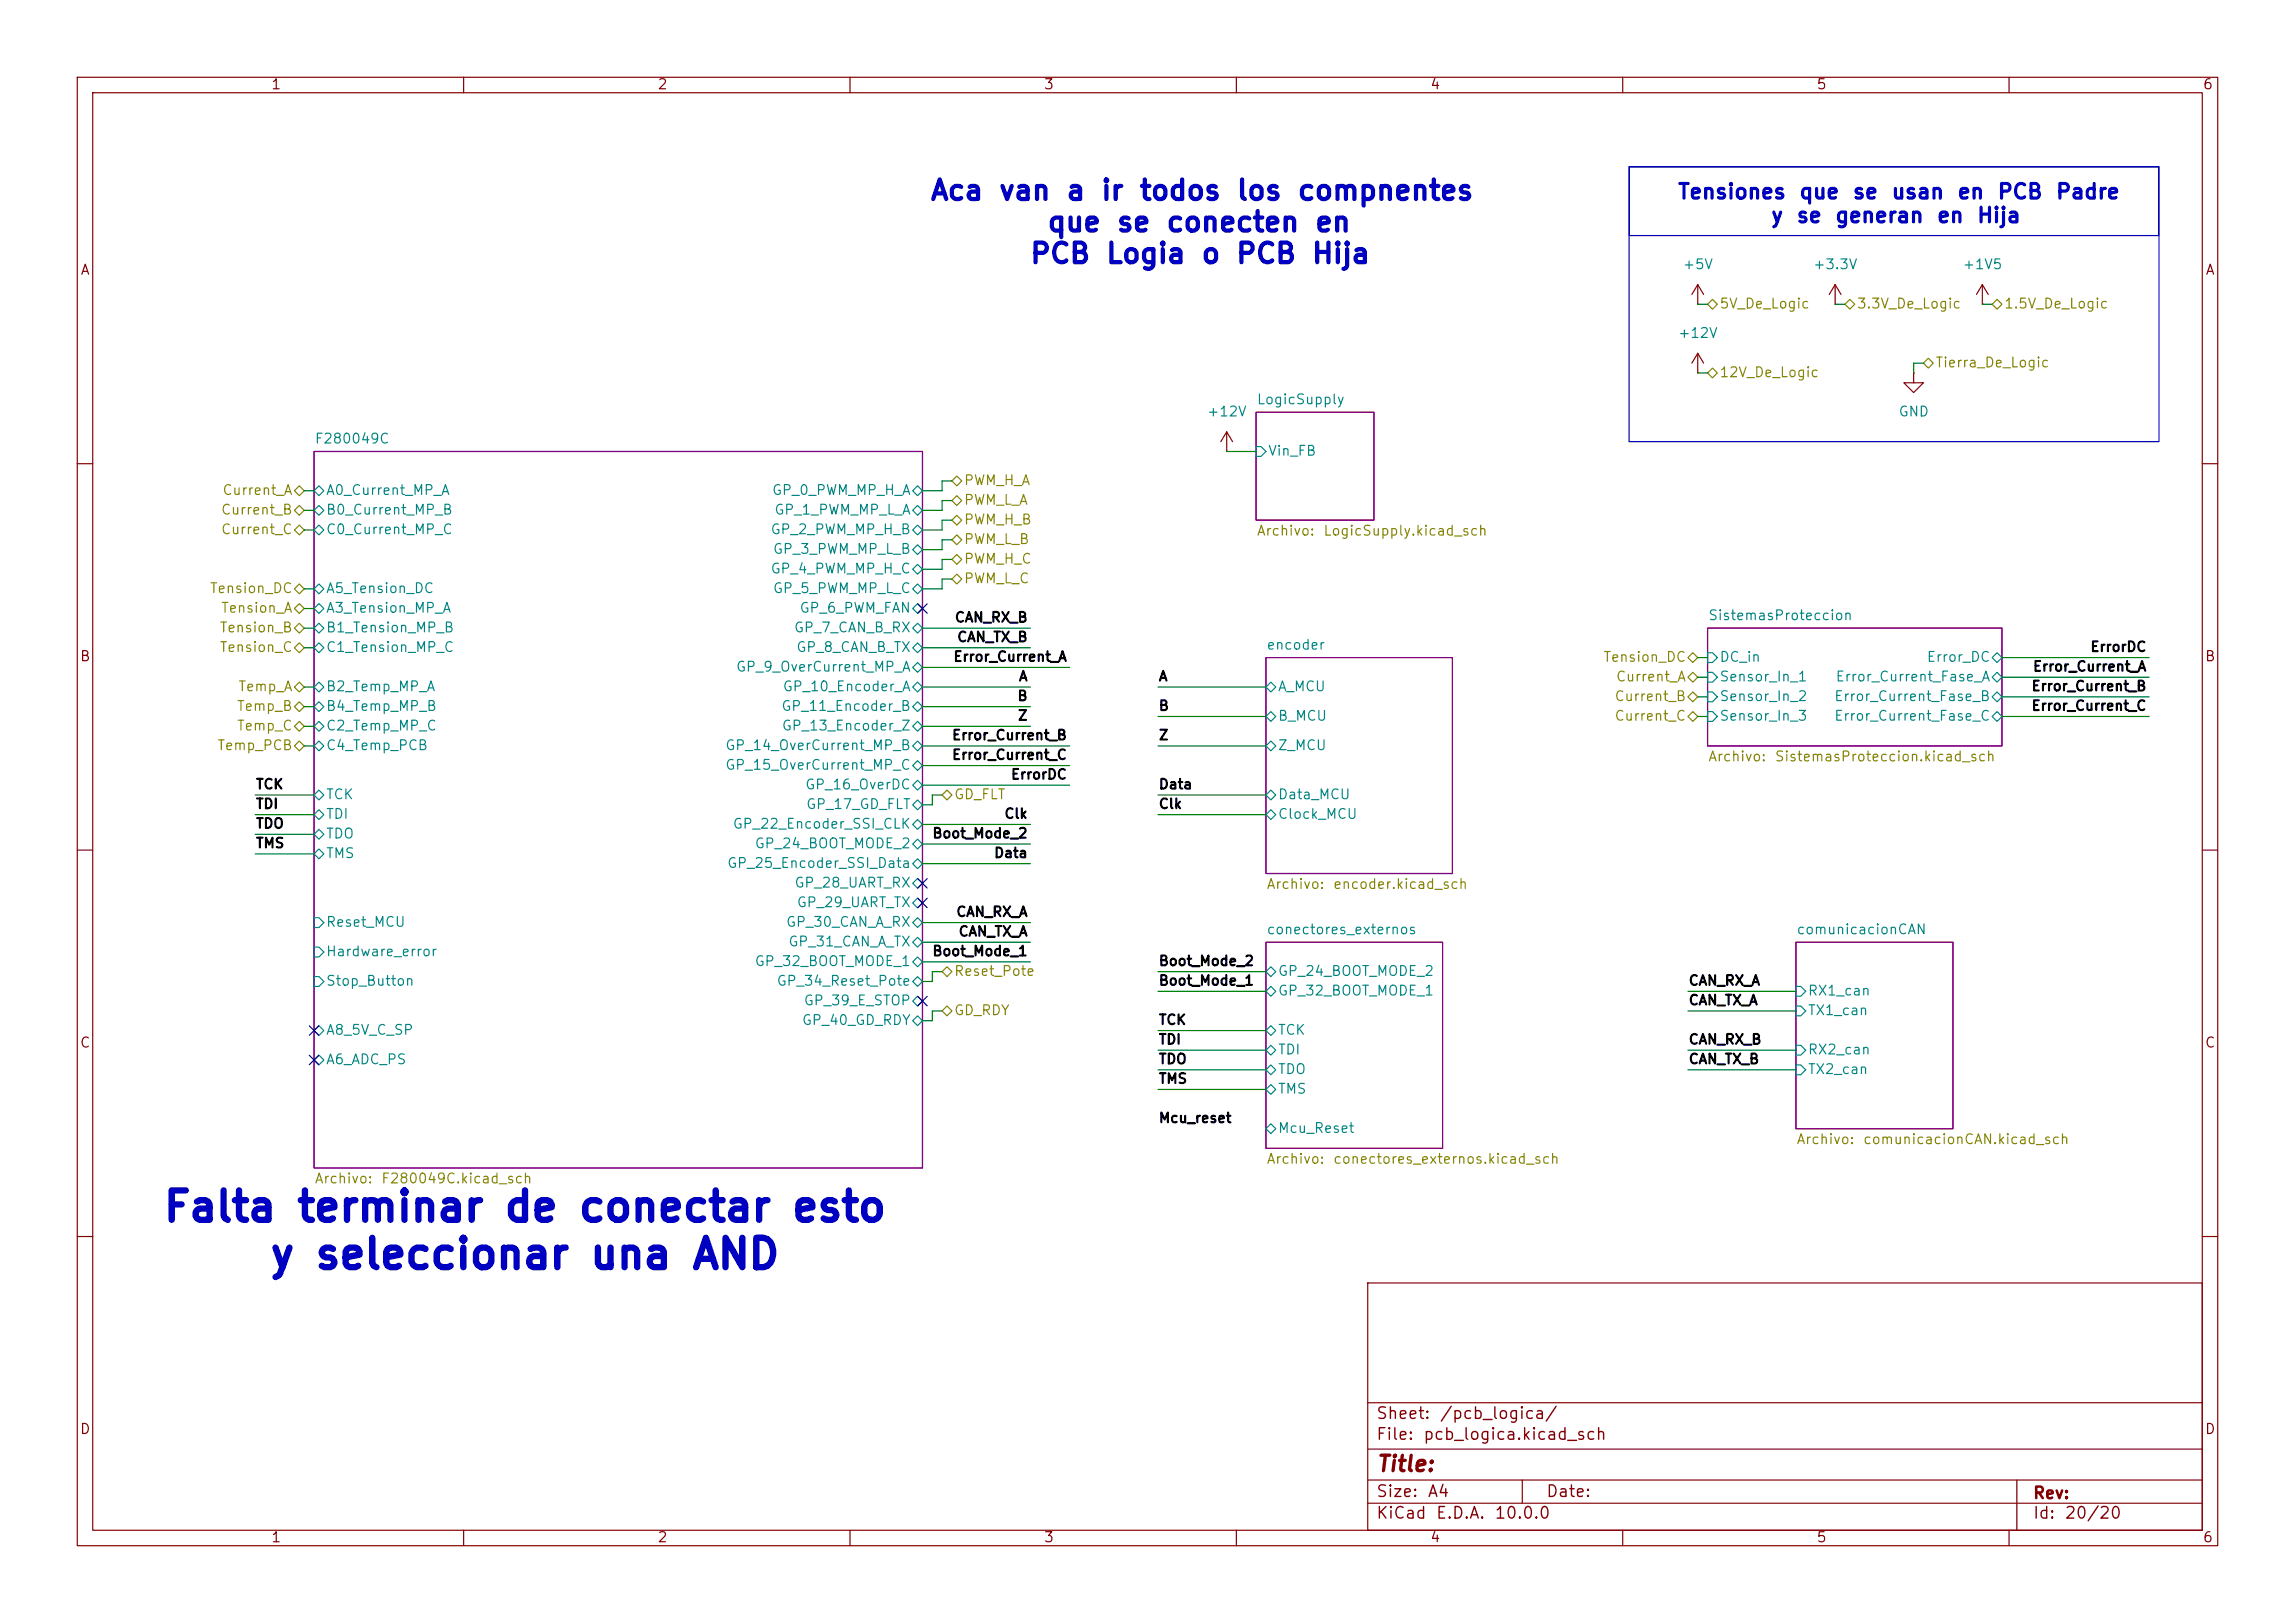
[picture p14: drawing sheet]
<svg xmlns="http://www.w3.org/2000/svg" width="297mm" height="210mm" viewBox="0 0 297 210" stroke-linecap="round" stroke-linejoin="round" font-family="sans-serif">
<defs><g id="words">
<g font-size="3.8" fill="#0000c2">
<text x="20.9" y="159">Falta</text>
<text x="38.2" y="159">terminar</text>
<text x="65" y="159">de</text>
<text x="74.6" y="159">conectar</text>
<text x="102.2" y="159">esto</text>
<text x="34.7" y="165.1">y</text>
<text x="40.5" y="165.1">seleccionar</text>
<text x="76.1" y="165.1">una</text>
<text x="89.3" y="165.1">AND</text>
</g>
<g font-size="2.5" fill="#0000c2">
<text x="120.3" y="26.5">Aca</text>
<text x="129.1" y="26.5">van</text>
<text x="137.8" y="26.5">a</text>
<text x="142.3" y="26.5">ir</text>
<text x="147.3" y="26.5">todos</text>
<text x="159.9" y="26.5">los</text>
<text x="167.8" y="26.5">compnentes</text>
<text x="133.2" y="34.7">PCB</text>
<text x="135.4" y="30.6">que</text>
<text x="143" y="34.7">Logia</text>
<text x="144.4" y="30.6">se</text>
<text x="150.8" y="30.6">conecten</text>
<text x="155.3" y="34.7">o</text>
<text x="159.8" y="34.7">PCB</text>
<text x="169.6" y="34.7">Hija</text>
<text x="170" y="30.6">en</text>
</g>
<text font-size="2" fill="#840000" x="178" y="190.9">Title:</text>
<g font-size="1.9" fill="#0000c2">
<text x="217" y="26.2">Tensiones</text>
<text x="229.1" y="29.3">y</text>
<text x="232.4" y="29.3">se</text>
<text x="232.7" y="26.2">que</text>
<text x="237.4" y="29.3">generan</text>
<text x="239.6" y="26.2">se</text>
<text x="244.6" y="26.2">usan</text>
<text x="250.5" y="29.3">en</text>
<text x="253.2" y="26.2">en</text>
<text x="255.7" y="29.3">Hija</text>
<text x="258.4" y="26.2">PCB</text>
<text x="265.9" y="26.2">Padre</text>
</g>
<g font-size="1.5" fill="#840000">
<text x="178" y="184">Sheet:</text>
<text x="186.2" y="184">/pcb_logica/</text>
<text x="178" y="186.7">File:</text>
<text x="184.1" y="186.7">pcb_logica.kicad_sch</text>
<text x="178" y="196.9">KiCad</text>
<text x="178" y="194.1">Size:</text>
<text x="184.7" y="194.1">A4</text>
<text x="185.7" y="196.9">E.D.A.</text>
<text x="193.3" y="196.9">10.0.0</text>
<text x="200" y="194.1">Date:</text>
<text x="263" y="194.3">Rev:</text>
<text x="263" y="196.9">Id:</text>
<text x="267.1" y="196.9">20/20</text>
</g>
<g font-size="1.3" fill="#840000">
<text x="35" y="11.9">1</text>
<text x="85" y="11.9">2</text>
<text x="135" y="11.9">3</text>
<text x="185" y="11.9">4</text>
<text x="235" y="11.9">5</text>
<text x="285" y="11.9">6</text>
<text x="10.3" y="35.9">A</text>
<text x="285.3" y="35.9">A</text>
<text x="10.3" y="85.9">B</text>
<text x="285.3" y="85.9">B</text>
<text x="10.3" y="135.9">C</text>
<text x="285.3" y="135.9">C</text>
<text x="10.3" y="185.9">D</text>
<text x="285.3" y="185.9">D</text>
<text x="35" y="199.9">1</text>
<text x="85" y="199.9">2</text>
<text x="135" y="199.9">3</text>
<text x="185" y="199.9">4</text>
<text x="235" y="199.9">5</text>
<text x="285" y="199.9">6</text>
</g>
<g font-size="1.3" fill="#008484">
<text x="217.7" y="35.2">+5V</text>
<text x="234.5" y="35.2">+3.3V</text>
<text x="253.9" y="35.2">+1V5</text>
<text x="217.1" y="44">+12V</text>
<text x="162.6" y="52.6">LogicSupply</text>
<text x="40.6" y="57.7">F280049C</text>
<text x="156.1" y="54.2">+12V</text>
<text x="164" y="59.3">Vin_FB</text>
<text x="245.6" y="54.2">GND</text>
<text x="42.1" y="64.4">A0_Current_MP_A</text>
<text x="99.8" y="64.4">GP_0_PWM_MP_H_A</text>
<text x="42.1" y="66.9">B0_Current_MP_B</text>
<text x="42.1" y="69.4">C0_Current_MP_C</text>
<text x="99.6" y="69.4">GP_2_PWM_MP_H_B</text>
<text x="99.9" y="72">GP_3_PWM_MP_L_B</text>
<text x="100.1" y="66.9">GP_1_PWM_MP_L_A</text>
<text x="42.1" y="77.1">A5_Tension_DC</text>
<text x="99.6" y="74.5">GP_4_PWM_MP_H_C</text>
<text x="99.9" y="77.1">GP_5_PWM_MP_L_C</text>
<text x="42.1" y="79.6">A3_Tension_MP_A</text>
<text x="42.1" y="82.1">B1_Tension_MP_B</text>
<text x="102.7" y="82.1">GP_7_CAN_B_RX</text>
<text x="103.4" y="79.6">GP_6_PWM_FAN</text>
<text x="221" y="80.6">SistemasProteccion</text>
<text x="42.1" y="89.8">B2_Temp_MP_A</text>
<text x="42.1" y="84.7">C1_Tension_MP_C</text>
<text x="95.2" y="87.2">GP_9_OverCurrent_MP_A</text>
<text x="101.2" y="89.8">GP_10_Encoder_A</text>
<text x="103" y="84.7">GP_8_CAN_B_TX</text>
<text x="163.8" y="84.4">encoder</text>
<text x="165.3" y="89.8">A_MCU</text>
<text x="222.4" y="86">DC_in</text>
<text x="222.4" y="88.5">Sensor_In_1</text>
<text x="237.5" y="88.5">Error_Current_Fase_A</text>
<text x="249.3" y="86">Error_DC</text>
<text x="42.1" y="92.3">B4_Temp_MP_B</text>
<text x="42.1" y="94.8">C2_Temp_MP_C</text>
<text x="101" y="92.3">GP_11_Encoder_B</text>
<text x="101.1" y="94.8">GP_13_Encoder_Z</text>
<text x="165.3" y="93.6">B_MCU</text>
<text x="222.4" y="91">Sensor_In_2</text>
<text x="222.4" y="93.6">Sensor_In_3</text>
<text x="237.3" y="91">Error_Current_Fase_B</text>
<text x="237.3" y="93.6">Error_Current_Fase_C</text>
<text x="42.1" y="97.4">C4_Temp_PCB</text>
<text x="93.8" y="97.4">GP_14_OverCurrent_MP_B</text>
<text x="93.8" y="99.9">GP_15_OverCurrent_MP_C</text>
<text x="165.3" y="97.4">Z_MCU</text>
<text x="42.1" y="103.7">TCK</text>
<text x="42.1" y="106.3">TDI</text>
<text x="94.7" y="107.5">GP_22_Encoder_SSI_CLK</text>
<text x="104.1" y="102.5">GP_16_OverDC</text>
<text x="104.2" y="105">GP_17_GD_FLT</text>
<text x="165.3" y="106.3">Clock_MCU</text>
<text x="165.3" y="103.7">Data_MCU</text>
<text x="42.1" y="108.8">TDO</text>
<text x="42.1" y="111.4">TMS</text>
<text x="94" y="112.6">GP_25_Encoder_SSI_Data</text>
<text x="97.6" y="110.1">GP_24_BOOT_MODE_2</text>
<text x="102.7" y="115.2">GP_28_UART_RX</text>
<text x="103" y="117.7">GP_29_UART_TX</text>
<text x="42.1" y="124.1">Hardware_error</text>
<text x="42.1" y="120.2">Reset_MCU</text>
<text x="97.6" y="125.3">GP_32_BOOT_MODE_1</text>
<text x="101.6" y="120.2">GP_30_CAN_A_RX</text>
<text x="101.9" y="122.8">GP_31_CAN_A_TX</text>
<text x="163.8" y="121.2">conectores_externos</text>
<text x="232.4" y="121.2">comunicacionCAN</text>
<text x="42.1" y="127.9">Stop_Button</text>
<text x="100.4" y="127.9">GP_34_Reset_Pote</text>
<text x="103.9" y="130.4">GP_39_E_STOP</text>
<text x="165.3" y="126.6">GP_24_BOOT_MODE_2</text>
<text x="165.3" y="129.1">GP_32_BOOT_MODE_1</text>
<text x="233.9" y="129.1">RX1_can</text>
<text x="233.9" y="131.7">TX1_can</text>
<text x="42.1" y="134.2">A8_5V_C_SP</text>
<text x="103.7" y="132.9">GP_40_GD_RDY</text>
<text x="165.3" y="134.2">TCK</text>
<text x="165.3" y="136.8">TDI</text>
<text x="233.9" y="136.8">RX2_can</text>
<text x="42.1" y="138">A6_ADC_PS</text>
<text x="165.3" y="139.3">TDO</text>
<text x="165.3" y="141.8">TMS</text>
<text x="233.9" y="139.3">TX2_can</text>
<text x="165.3" y="146.9">Mcu_Reset</text>
</g>
<g font-size="1.3" fill="#848400">
<text x="222.4" y="40.2">5V_De_Logic</text>
<text x="240.2" y="40.2">3.3V_De_Logic</text>
<text x="259.3" y="40.2">1.5V_De_Logic</text>
<text x="250.4" y="47.9">Tierra_De_Logic</text>
<text x="222.4" y="49.1">12V_De_Logic</text>
<text x="28.7" y="64.4">Current_A</text>
<text x="124.7" y="63.1">PWM_H_A</text>
<text x="124.7" y="65.6">PWM_L_A</text>
<text x="28.5" y="69.4">Current_C</text>
<text x="28.5" y="66.9">Current_B</text>
<text x="124.7" y="68.2">PWM_H_B</text>
<text x="124.7" y="70.7">PWM_L_B</text>
<text x="162.6" y="69.6">Archivo:</text>
<text x="171.2" y="69.6">LogicSupply.kicad_sch</text>
<text x="27.1" y="77.1">Tension_DC</text>
<text x="124.7" y="75.8">PWM_L_C</text>
<text x="124.7" y="73.3">PWM_H_C</text>
<text x="28.3" y="82.1">Tension_B</text>
<text x="28.5" y="79.6">Tension_A</text>
<text x="28.3" y="84.7">Tension_C</text>
<text x="30.8" y="89.8">Temp_A</text>
<text x="207.4" y="86">Tension_DC</text>
<text x="209" y="88.5">Current_A</text>
<text x="30.6" y="94.8">Temp_C</text>
<text x="30.6" y="92.3">Temp_B</text>
<text x="208.9" y="93.6">Current_C</text>
<text x="208.9" y="91">Current_B</text>
<text x="28" y="97.4">Temp_PCB</text>
<text x="221" y="98.8">Archivo:</text>
<text x="229.6" y="98.8">SistemasProteccion.kicad_sch</text>
<text x="123.4" y="103.7">GD_FLT</text>
<text x="163.8" y="115.3">Archivo:</text>
<text x="172.4" y="115.3">encoder.kicad_sch</text>
<text x="123.4" y="131.7">GD_RDY</text>
<text x="123.4" y="126.6">Reset_Pote</text>
<text x="232.4" y="148.4">Archivo:</text>
<text x="241" y="148.4">comunicacionCAN.kicad_sch</text>
<text x="40.6" y="153.4">Archivo:</text>
<text x="49.2" y="153.4">F280049C.kicad_sch</text>
<text x="163.8" y="150.9">Archivo:</text>
<text x="172.4" y="150.9">conectores_externos.kicad_sch</text>
</g>
<g font-size="1.3">
<text x="123.5" y="80.8">CAN_RX_B</text>
<text x="123.8" y="83.4">CAN_TX_B</text>
<text x="123.3" y="85.9">Error_Current_A</text>
<text x="131.8" y="88.5">A</text>
<text x="149.9" y="88.5">A</text>
<text x="262.8" y="89.7">Error_Current_B</text>
<text x="263" y="87.2">Error_Current_A</text>
<text x="270.4" y="84.6">ErrorDC</text>
<text x="131.6" y="91">B</text>
<text x="131.6" y="93.5">Z</text>
<text x="149.9" y="92.3">B</text>
<text x="262.8" y="92.3">Error_Current_C</text>
<text x="123.1" y="98.6">Error_Current_C</text>
<text x="123.1" y="96.1">Error_Current_B</text>
<text x="130.7" y="101.2">ErrorDC</text>
<text x="149.9" y="96.1">Z</text>
<text x="33" y="102.4">TCK</text>
<text x="33" y="107.5">TDO</text>
<text x="33" y="105">TDI</text>
<text x="129.9" y="106.2">Clk</text>
<text x="149.9" y="102.4">Data</text>
<text x="149.9" y="105">Clk</text>
<text x="33" y="110">TMS</text>
<text x="120.6" y="108.8">Boot_Mode_2</text>
<text x="128.5" y="111.3">Data</text>
<text x="123.6" y="118.9">CAN_RX_A</text>
<text x="120.6" y="124">Boot_Mode_1</text>
<text x="124" y="121.5">CAN_TX_A</text>
<text x="149.9" y="125.3">Boot_Mode_2</text>
<text x="149.9" y="127.8">Boot_Mode_1</text>
<text x="218.4" y="127.8">CAN_RX_A</text>
<text x="218.4" y="130.4">CAN_TX_A</text>
<text x="149.9" y="135.4">TDI</text>
<text x="149.9" y="138">TDO</text>
<text x="149.9" y="132.9">TCK</text>
<text x="218.4" y="135.4">CAN_RX_B</text>
<text x="218.4" y="138">CAN_TX_B</text>
<text x="149.9" y="140.5">TMS</text>
<text x="149.9" y="145.6">Mcu_reset</text>
</g>
</g></defs>
<g fill="none" stroke="#840000" stroke-width=".15">
<path d="M10 10h277v190h-277zM12 12h273v186h-273zM60 10v2M110 10v2M160 10v2M210 10v2M260 10v2M219.7 39.4h.1M219.7 36.8l-.8 1.3M219.7 36.8l.8 1.3M219.7 36.8v2.6M237.5 39.4h.1"/>
<path d="M237.5 36.8l-.8 1.3M237.5 36.8l.8 1.3M237.5 36.8v2.6M256.5 39.4h.1M256.5 36.8l-.7 1.3M256.5 36.8l.8 1.3M256.5 36.8v2.6M158.7 58.4h.1M158.7 55.9l-.7 1.3M158.7 55.9l.8 1.3M158.7 55.9v2.5M219.7 48.3h.1"/>
<path d="M219.7 45.7v2.6M219.7 45.7l-.8 1.3M219.7 45.7l.8 1.3M247.6 48.3v1.2h1.3l-1.3 1.3-1.2-1.3h1.2M247.6 48.3h.1M10 60h2M285 60h2M10 110h2M285 110h2M10 160h2M177 166h108v32h-108zM285 160h2"/>
<path d="M60 198v2M110 198v2M160 198v2M177 194.5h108M177 191.5h108M177 187.5h108M177 181.5h108M197 191.5v3M210 198v2M260 198v2M261 191.5v6.5"/>
</g>
<path d="M40.6 58.4h78.8v92.7h-78.8zM162.6 53.3h15.2v14h-15.2zM163.8 85.1h24.2v27.9h-24.2zM221 81.3h38.1v15.2h-38.1zM163.8 121.9h22.9v26.7h-22.9zM232.4 121.9h20.3v24.2h-20.3z" fill="none" stroke="#840084" stroke-width=".15"/>
<g fill="none" stroke="#008484" stroke-width=".15">
<path d="M162.6 57.8h.6l.6 .6-.6 .7h-.6zM40.6 78.7l.7-.6 .6 .6-.6 .7zM40.6 76.2l.7-.6 .6 .6-.6 .6zM40.6 66l.7-.6 .6 .6-.6 .7zM40.6 68.6l.7-.7 .6 .7-.6 .6zM41.3 62.9l.6 .6-.6 .6-.7-.6zM118.1 63.5l.6-.6 .7 .6-.7 .6zM118.1 66l.6-.6 .7 .6-.7 .7zM118.1 68.6l.6-.7 .7 .7-.7 .6zM118.1 71.1l.6-.6 .7 .6-.7 .7zM118.1 73.7l.6-.7 .7 .7-.7 .6zM118.1 76.2l.6-.6 .7 .6-.7 .6z"/>
<path d="M118.1 78.7l.6-.6 .7 .6-.7 .7zM40.6 81.3l.7-.7 .6 .7-.6 .6zM40.6 88.9l.7-.6 .6 .6-.6 .6zM40.6 83.8l.7-.6 .6 .6-.6 .7zM40.6 94l.7-.7 .6 .7-.6 .6zM40.6 96.5l.7-.6 .6 .6-.6 .7zM41.3 90.8l.6 .6-.6 .7-.7-.7zM118.1 81.3l.6-.7 .7 .7-.7 .6zM118.1 83.8l.6-.6 .7 .6-.7 .7zM118.1 86.4l.6-.7 .7 .7-.7 .6zM118.1 88.9l.6-.6 .7 .6-.7 .6zM118.1 91.4l.6-.6 .7 .6-.7 .7z"/>
<path d="M118.1 94l.6-.7 .7 .7-.7 .6zM118.1 96.5l.6-.6 .7 .6-.7 .7zM118.1 99.1l.6-.7 .7 .7-.7 .6zM163.8 92.7l.7-.6 .6 .6-.6 .6zM163.8 96.5l.7-.6 .6 .6-.6 .7zM164.5 88.3l.6 .6-.6 .6-.7-.6zM221 84.5h.6l.6 .6-.6 .6h-.6zM221 87h.6l.6 .6-.6 .7h-.6zM221 89.5h.6l.6 .7-.6 .6h-.6zM221 92.1h.6l.6 .6-.6 .6h-.6zM257.8 87.6l.6-.6 .7 .6-.7 .7zM257.8 90.2l.6-.7 .7 .7-.7 .6z"/>
<path d="M257.8 92.7l.6-.6 .7 .6-.7 .6zM257.8 85.1l.6-.6 .7 .6-.7 .6zM40.6 118.7h.7l.6 .7-.6 .6h-.7zM40.6 102.9l.7-.7 .6 .7-.6 .6zM40.6 105.4l.7-.6 .6 .6-.6 .6zM40.6 108l.7-.7 .6 .7-.6 .6zM40.6 110.5l.7-.6 .6 .6-.6 .6zM118.1 101.6l.6-.6 .7 .6-.7 .6zM118.1 104.1l.6-.6 .7 .6-.7 .7zM118.1 106.7l.6-.7 .7 .7-.7 .6zM118.1 109.2l.6-.6 .7 .6-.7 .7zM118.1 111.8l.6-.7 .7 .7-.7 .6z"/>
<path d="M118.1 114.3l.6-.6 .7 .6-.7 .6zM118.1 116.8l.6-.6 .7 .6-.7 .7zM118.1 119.4l.6-.7 .7 .7-.7 .6zM163.8 105.4l.7-.6 .6 .6-.6 .6zM163.8 102.9l.7-.7 .6 .7-.6 .6zM40.6 137.2l.7-.7 .6 .7-.6 .6zM40.6 133.4l.7-.7 .6 .7-.6 .6zM40.6 122.6h.7l.6 .6-.6 .6h-.7zM40.6 126.4h.7l.6 .6-.6 .6h-.7zM118.1 121.9l.6-.6 .7 .6-.7 .7zM118.1 124.5l.6-.7 .7 .7-.7 .6zM118.1 127l.6-.6 .7 .6-.7 .6z"/>
<path d="M118.1 129.5l.6-.6 .7 .6-.7 .7zM118.1 132.1l.6-.7 .7 .7-.7 .6zM163.8 125.7l.7-.6 .6 .6-.6 .7zM163.8 133.4l.7-.7 .6 .7-.6 .6zM163.8 135.9l.7-.6 .6 .6-.6 .6zM164.5 127.6l.6 .7-.6 .6-.7-.6zM164.5 137.8l.6 .6-.6 .7-.7-.7zM232.4 127.6h.6l.7 .7-.7 .6h-.6zM232.4 135.3h.6l.7 .6-.7 .6h-.6zM232.4 130.2h.6l.7 .6-.7 .6h-.6zM232.4 137.8h.6l.7 .6-.7 .7h-.6zM163.8 146.1l.7-.7 .6 .7-.6 .6z"/>
<path d="M163.8 141l.7-.7 .6 .7-.6 .6z"/>
</g>
<g fill="none" stroke="#848400" stroke-width=".15">
<path d="M221 39.4l.6-.7 .6 .7-.6 .6zM238.8 39.4l.6-.7 .6 .7-.6 .6zM257.8 39.4l.6-.7 .7 .7-.7 .6zM221 48.3l.6-.7 .6 .7-.6 .6zM248.9 47l.7-.6 .6 .6-.6 .6zM38.1 78.7l.6-.6 .7 .6-.7 .7zM38.1 76.2l.6-.6 .7 .6-.7 .6zM38.1 68.6l.6-.7 .7 .7-.7 .6zM38.1 66l.6-.6 .7 .6-.7 .7zM38.7 62.9l.7 .6-.7 .6-.6-.6zM123.2 62.2l.6-.6 .7 .6-.7 .7zM123.2 67.3l.6-.6 .7 .6-.7 .6z"/>
<path d="M123.2 69.9l.6-.7 .7 .7-.7 .6zM123.2 74.9l.6-.6 .7 .6-.7 .7zM123.2 64.8l.6-.7 .7 .7-.7 .6zM123.8 71.8l.7 .6-.7 .6-.6-.6zM38.1 81.3l.6-.7 .7 .7-.7 .6zM38.1 83.8l.6-.6 .7 .6-.7 .7zM38.1 94l.6-.7 .7 .7-.7 .6zM38.1 96.5l.6-.6 .7 .6-.7 .7zM38.7 88.3l.7 .6-.7 .6-.6-.6zM38.7 90.8l.7 .6-.7 .7-.6-.7zM218.4 85.1l.7-.6 .6 .6-.6 .6zM218.4 92.7l.7-.6 .6 .6-.6 .6z"/>
<path d="M218.4 87.6l.7-.6 .6 .6-.6 .7zM218.4 90.2l.7-.7 .6 .7-.6 .6zM121.9 102.9l.7-.7 .6 .7-.6 .6zM121.9 125.7l.7-.6 .6 .6-.6 .7zM122.6 130.2l.6 .6-.6 .6-.7-.6z"/>
</g>
<g fill="none" stroke="#008400" stroke-width=".15">
<path d="M219.7 39.4h1.3M237.5 39.4h1.3M256.5 39.4h1.3M158.7 58.4h3.9M219.7 48.3h1.3M248.9 47h-1.3v1.3M39.4 76.2h1.2M39.4 78.7h1.2M39.4 68.6h1.2M39.4 66h1.2M39.4 63.5h1.2M123.2 74.9h-1.3v1.3h-2.5"/>
<path d="M123.2 67.3h-1.3v1.3h-2.5M123.2 64.8h-1.3v1.2h-2.5M123.2 62.2h-1.3v1.3h-2.5M123.2 69.9h-1.3v1.2h-2.5M123.2 72.4h-1.3v1.3h-2.5M39.4 81.3h1.2M39.4 83.8h1.2M39.4 96.5h1.2M39.4 88.9h1.2M39.4 91.4h1.2M39.4 94h1.2M119.4 81.3h13.9"/>
<path d="M119.4 83.8h13.9M119.4 96.5h19M119.4 88.9h13.9M119.4 91.4h13.9M119.4 86.4h19M119.4 94h13.9M119.4 99.1h19M149.9 96.5h13.9M149.9 92.7h13.9M149.9 88.9h13.9M219.7 92.7h1.3M219.7 90.2h1.3"/>
<path d="M219.7 87.6h1.3M219.7 85.1h1.3M259.1 92.7h19M259.1 90.2h19M259.1 87.6h19M259.1 85.1h19M33 108h7.6M33 110.5h7.6M33 105.4h7.6M33 102.9h7.6M119.4 109.2h13.9M119.4 111.8h13.9"/>
<path d="M119.4 106.7h13.9M119.4 101.6h19M119.4 119.4h13.9M121.9 102.9h-1.3v1.2h-1.2M149.9 105.4h13.9M149.9 102.9h13.9M119.4 124.5h13.9M119.4 121.9h13.9M121.9 125.7h-1.3v1.3h-1.2M121.9 130.8h-1.3v1.3h-1.2M149.9 138.4h13.9M149.9 135.9h13.9"/>
<path d="M149.9 133.4h13.9M149.9 128.3h13.9M149.9 125.7h13.9M218.4 138.4h14M218.4 135.9h14M218.4 128.3h14M218.4 130.8h14M149.9 141h13.9"/>
</g>
<path d="M118.8 78.1l1.2 1.2M120 78.1l-1.2 1.2M118.8 113.7l1.2 1.2M118.8 116.2l1.2 1.2M120 113.7l-1.2 1.2M120 116.2l-1.2 1.2M40 136.6l1.2 1.2M40 132.7l1.2 1.3M41.2 136.6l-1.2 1.2M41.2 132.7l-1.2 1.3M118.8 128.9l1.2 1.2M120 128.9l-1.2 1.2" fill="none" stroke="#000084" stroke-width=".15"/>
<path d="M210.8 21.6h68.6v8.9h-68.6zM210.8 21.6h68.6v35.6h-68.6z" fill="none" stroke="#0000c2" stroke-width=".15"/>
<use href="#words"/>
</svg>
